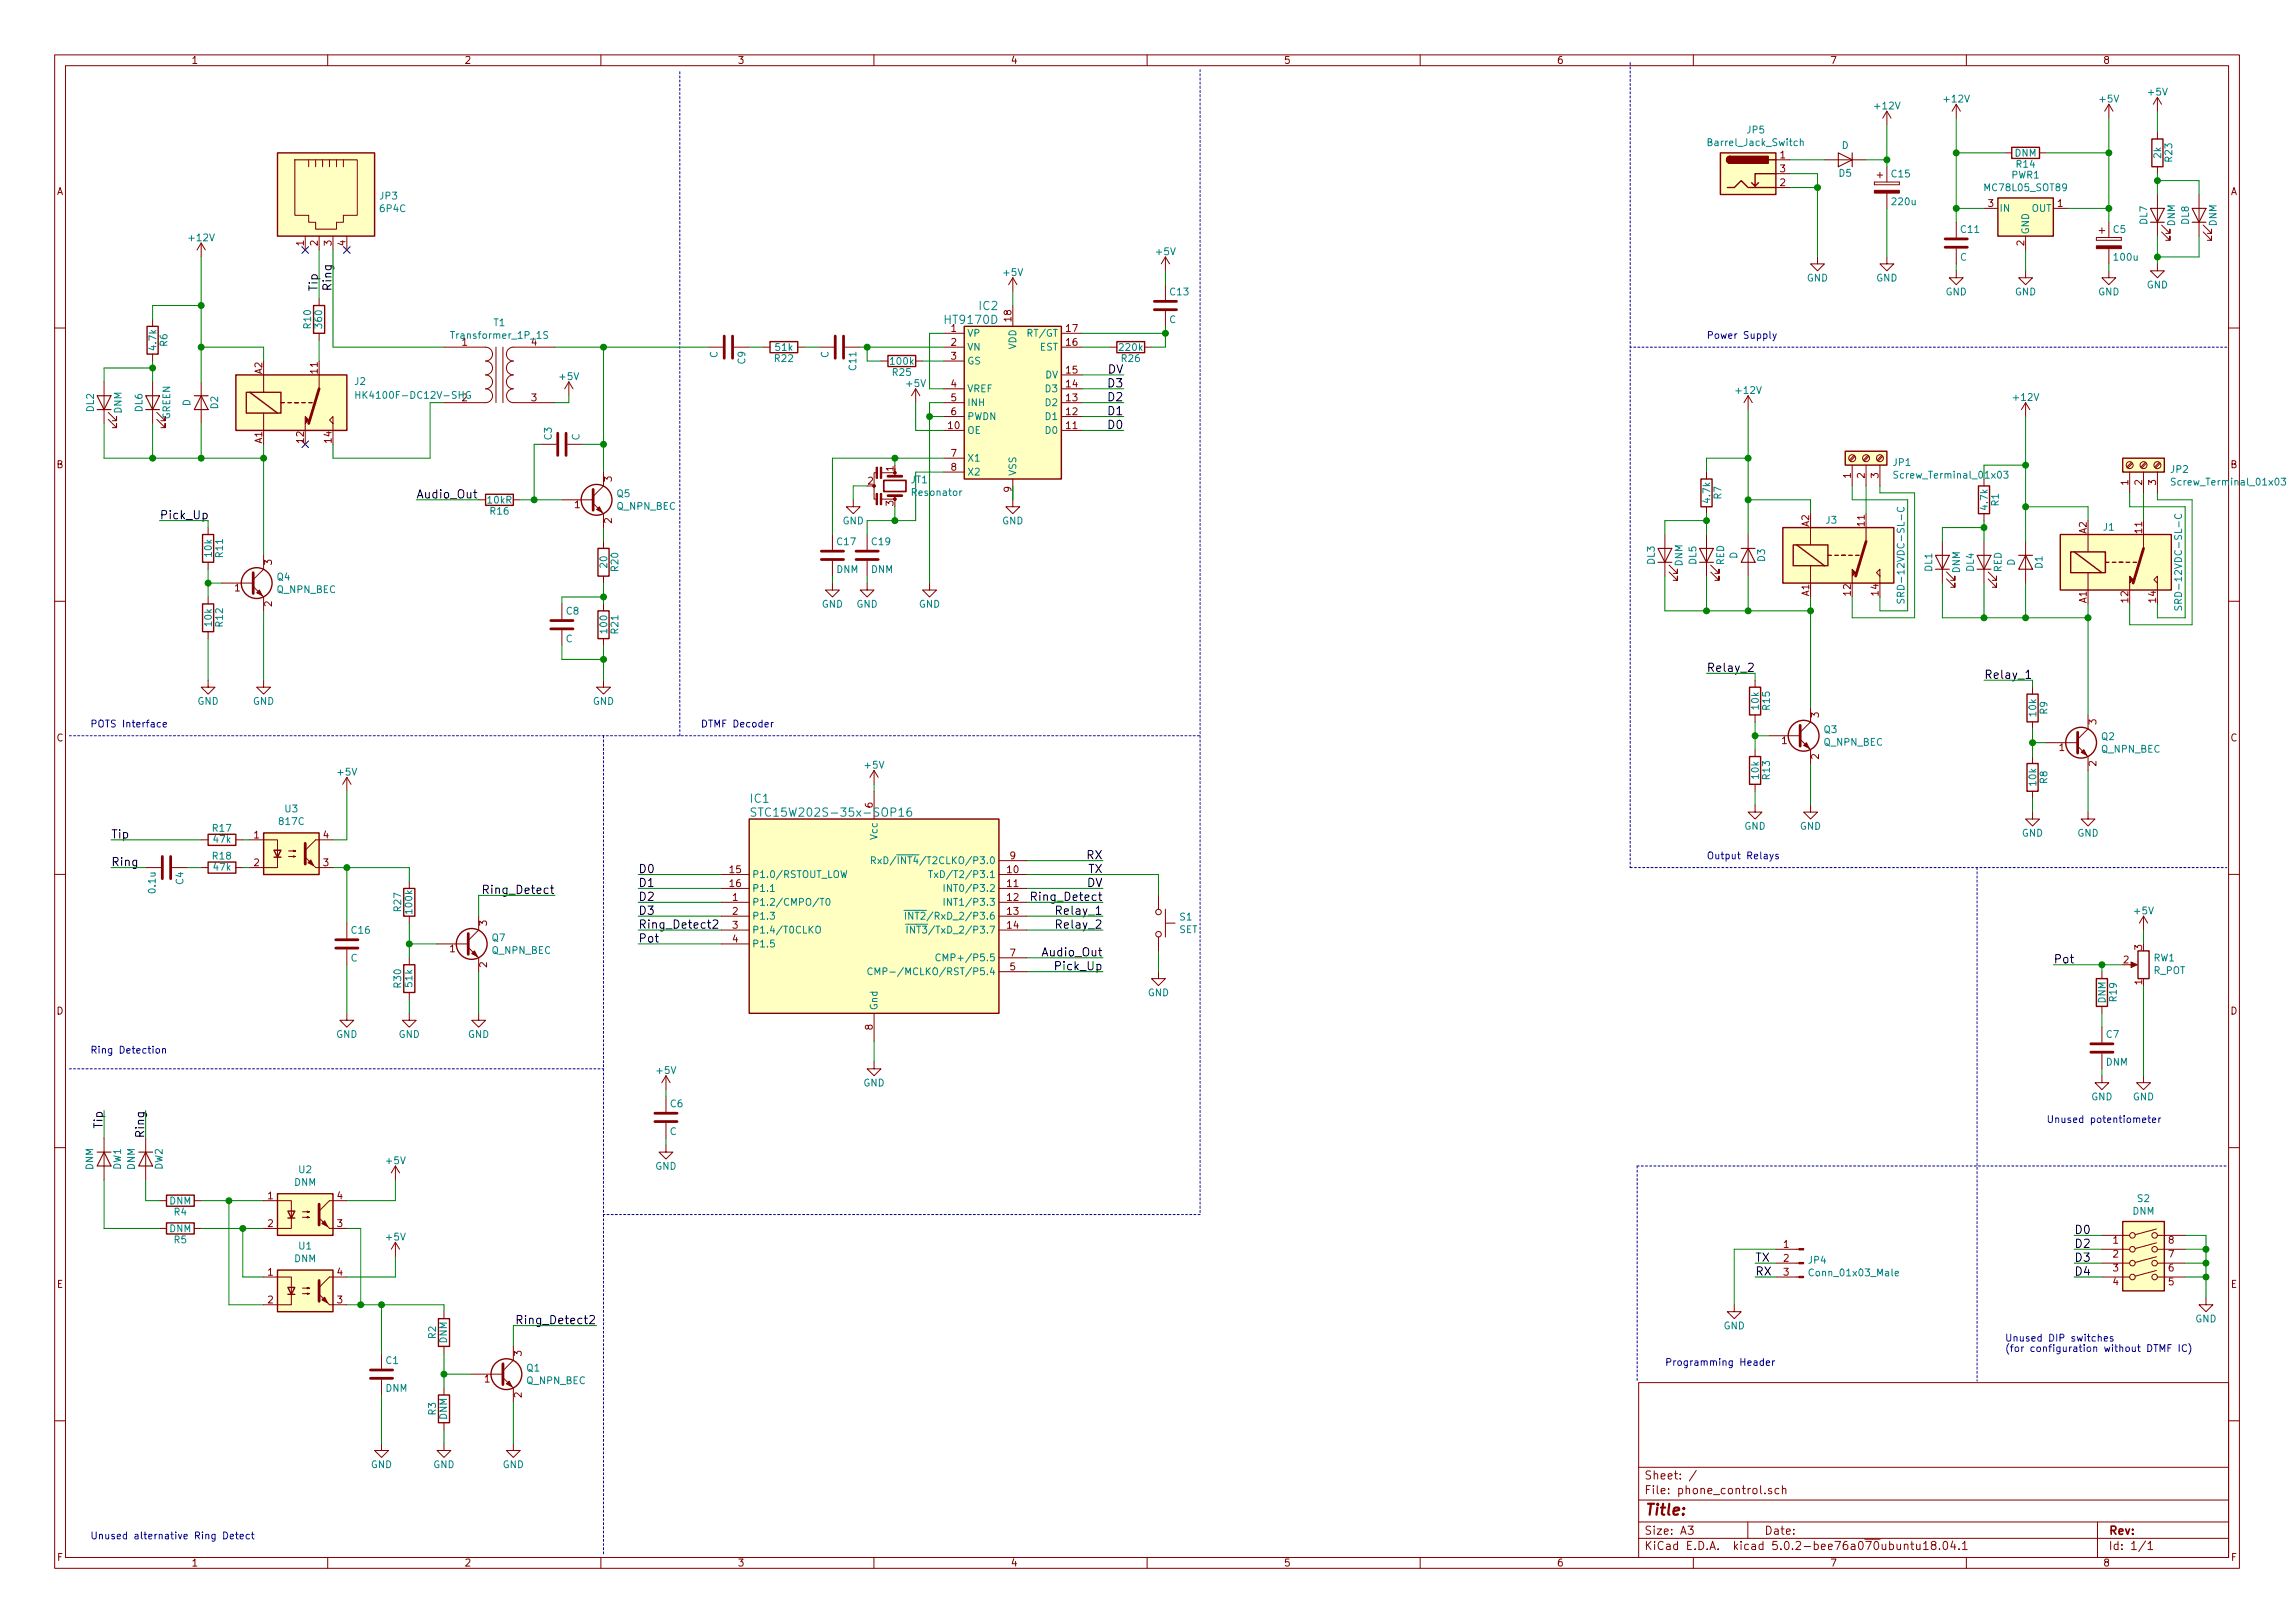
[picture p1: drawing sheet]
<svg xmlns="http://www.w3.org/2000/svg" width="420mm" height="297mm" viewBox="0 0 420 297" stroke-linecap="round" stroke-linejoin="round" font-family="sans-serif">
<defs><g id="words">
<text font-size="2.8" fill="#840000" x="301" y="277.3">Title:</text>
<g font-size="2.1">
<text x="58.2" y="53.4" transform="rotate(-90 58.2 53.4)">Tip</text>
<text x="60.7" y="53.4" transform="rotate(-90 60.7 53.4)">Ring</text>
<text x="202.8" y="68.4">DV</text>
<text x="203" y="70.9">D3</text>
<text x="203" y="73.4">D2</text>
<text x="203" y="76">D1</text>
<text x="203" y="78.5">D0</text>
<text x="29.2" y="95">Pick_Up</text>
<text x="76.2" y="91.2">Audio_Out</text>
<text x="312.4" y="123">Relay_2</text>
<text x="363.2" y="124.2">Relay_1</text>
<text x="20.3" y="153.5">Tip</text>
<text x="20.3" y="158.5">Ring</text>
<text x="116.8" y="159.8">D0</text>
<text x="199" y="157.3">RX</text>
<text x="199.2" y="159.8">TX</text>
<text x="89.2" y="163.6">Ring_Detect</text>
<text x="116.8" y="162.3">D1</text>
<text x="116.8" y="164.9">D2</text>
<text x="116.8" y="167.4">D3</text>
<text x="189.5" y="164.9">Ring_Detect</text>
<text x="193.9" y="167.4">Relay_1</text>
<text x="199" y="162.3">DV</text>
<text x="116.8" y="172.5">Pot</text>
<text x="116.8" y="170">Ring_Detect2</text>
<text x="193.9" y="170">Relay_2</text>
<text x="191.1" y="175">Audio_Out</text>
<text x="193.5" y="177.6">Pick_Up</text>
<text x="375.9" y="176.3">Pot</text>
<text x="18.8" y="206.4" transform="rotate(-90 18.8 206.4)">Tip</text>
<text x="26.4" y="208" transform="rotate(-90 26.4 208)">Ring</text>
<text x="379.7" y="225.8">D0</text>
<text x="321.3" y="230.9">TX</text>
<text x="321.3" y="233.5">RX</text>
<text x="379.7" y="228.4">D2</text>
<text x="379.7" y="230.9">D3</text>
<text x="379.7" y="233.5">D4</text>
<text x="95.7" y="242.4">Ring_Detect2</text>
</g>
<g font-size="2.1" fill="#008484">
<text x="173.2" y="59.3">HT9170D</text>
<text x="179.3" y="56.8">IC2</text>
<text x="137.4" y="146.9">IC1</text>
<text x="139.5" y="149.5">STC15W202S-35x-SOP16</text>
</g>
<g font-size="2.1" fill="#840000">
<text x="301" y="273.5">File: phone_control.sch</text>
<text x="301" y="270.8">Sheet: /</text>
<text x="301" y="280.9">Size: A3</text>
<text x="323" y="280.9">Date:</text>
<text x="386" y="280.9">Rev:</text>
<text x="301" y="283.7">KiCad E.D.A. kicad 5.0.2-bee76a070ubuntu18.04.1</text>
<text x="386" y="283.7">Id: 1/1</text>
</g>
<g font-size="1.8" fill="#840000">
<text x="35" y="11.7">1</text>
<text x="85" y="11.7">2</text>
<text x="135" y="11.7">3</text>
<text x="185" y="11.7">4</text>
<text x="235" y="11.7">5</text>
<text x="285" y="11.7">6</text>
<text x="335" y="11.7">7</text>
<text x="385" y="11.7">8</text>
<text x="325.9" y="29">1</text>
<text x="10.4" y="35.7">A</text>
<text x="325.9" y="34.1">2</text>
<text x="325.9" y="31.5">3</text>
<text x="408.4" y="35.7">A</text>
<text x="364" y="37.9">3</text>
<text x="376.7" y="37.9">1</text>
<text x="55.6" y="45" transform="rotate(-90 55.6 45)">1</text>
<text x="58.2" y="45" transform="rotate(-90 58.2 45)">2</text>
<text x="60.7" y="45" transform="rotate(-90 60.7 45)">3</text>
<text x="63.2" y="45" transform="rotate(-90 63.2 45)">4</text>
<text x="370.6" y="45" transform="rotate(-90 370.6 45)">2</text>
<text x="185.2" y="58.8" transform="rotate(-90 185.2 58.8)">18</text>
<text x="84.6" y="63.3">1</text>
<text x="174.1" y="60.7">1</text>
<text x="174.1" y="63.3">2</text>
<text x="174.1" y="65.8">3</text>
<text x="195.2" y="63.3">16</text>
<text x="195.2" y="60.7">17</text>
<text x="48" y="68.5" transform="rotate(-90 48 68.5)">A2</text>
<text x="58.2" y="68.3" transform="rotate(-90 58.2 68.3)">11</text>
<text x="174.1" y="70.9">4</text>
<text x="195.2" y="70.9">14</text>
<text x="195.2" y="68.4">15</text>
<text x="97.3" y="73.4">3</text>
<text x="174.1" y="73.4">5</text>
<text x="174.1" y="76">6</text>
<text x="195.2" y="76">12</text>
<text x="195.2" y="73.4">13</text>
<text x="48" y="81.2" transform="rotate(-90 48 81.2)">A1</text>
<text x="55.6" y="81" transform="rotate(-90 55.6 81)">12</text>
<text x="60.7" y="81" transform="rotate(-90 60.7 81)">14</text>
<text x="173.7" y="78.5">10</text>
<text x="174.1" y="83.6">7</text>
<text x="195.2" y="78.5">11</text>
<text x="10.4" y="85.7">B</text>
<text x="112" y="88.1" transform="rotate(-90 112 88.1)">3</text>
<text x="158.9" y="88.7">2</text>
<text x="163.6" y="86.2" transform="rotate(-90 163.6 86.2)">1</text>
<text x="174.1" y="86.1">8</text>
<text x="338.8" y="87.5" transform="rotate(-90 338.8 87.5)">1</text>
<text x="341.4" y="87.5" transform="rotate(-90 341.4 87.5)">2</text>
<text x="343.9" y="87.5" transform="rotate(-90 343.9 87.5)">3</text>
<text x="389.6" y="88.8" transform="rotate(-90 389.6 88.8)">1</text>
<text x="392.2" y="88.8" transform="rotate(-90 392.2 88.8)">2</text>
<text x="394.7" y="88.8" transform="rotate(-90 394.7 88.8)">3</text>
<text x="408.4" y="85.7">B</text>
<text x="105.2" y="93">1</text>
<text x="112" y="95.8" transform="rotate(-90 112 95.8)">2</text>
<text x="163.6" y="92.6" transform="rotate(-90 163.6 92.6)">3</text>
<text x="185.2" y="90.1" transform="rotate(-90 185.2 90.1)">9</text>
<text x="331.2" y="96.4" transform="rotate(-90 331.2 96.4)">A2</text>
<text x="341.4" y="96.3" transform="rotate(-90 341.4 96.3)">11</text>
<text x="382" y="97.7" transform="rotate(-90 382 97.7)">A2</text>
<text x="392.2" y="97.5" transform="rotate(-90 392.2 97.5)">11</text>
<text x="49.8" y="103.4" transform="rotate(-90 49.8 103.4)">3</text>
<text x="43" y="108.2">1</text>
<text x="49.8" y="111" transform="rotate(-90 49.8 111)">2</text>
<text x="331.2" y="109.1" transform="rotate(-90 331.2 109.1)">A1</text>
<text x="338.8" y="109" transform="rotate(-90 338.8 109)">12</text>
<text x="343.9" y="109" transform="rotate(-90 343.9 109)">14</text>
<text x="382" y="110.4" transform="rotate(-90 382 110.4)">A1</text>
<text x="389.6" y="110.2" transform="rotate(-90 389.6 110.2)">12</text>
<text x="394.7" y="110.2" transform="rotate(-90 394.7 110.2)">14</text>
<text x="333" y="131.3" transform="rotate(-90 333 131.3)">3</text>
<text x="10.4" y="135.7">C</text>
<text x="326.2" y="136.2">1</text>
<text x="377" y="137.5">1</text>
<text x="383.8" y="132.6" transform="rotate(-90 383.8 132.6)">3</text>
<text x="408.4" y="135.7">C</text>
<text x="333" y="138.9" transform="rotate(-90 333 138.9)">2</text>
<text x="383.8" y="140.2" transform="rotate(-90 383.8 140.2)">2</text>
<text x="159.8" y="147.8" transform="rotate(-90 159.8 147.8)">6</text>
<text x="46.5" y="153.5">1</text>
<text x="59.2" y="153.5">4</text>
<text x="46.5" y="158.5">2</text>
<text x="59.2" y="158.5">3</text>
<text x="133.7" y="159.8">15</text>
<text x="184.5" y="159.8">10</text>
<text x="184.9" y="157.3">9</text>
<text x="133.7" y="162.3">16</text>
<text x="134.1" y="164.9">1</text>
<text x="134.1" y="167.4">2</text>
<text x="184.5" y="162.3">11</text>
<text x="184.5" y="164.9">12</text>
<text x="184.5" y="167.4">13</text>
<text x="89.2" y="169.4" transform="rotate(-90 89.2 169.4)">3</text>
<text x="134.1" y="170">3</text>
<text x="134.1" y="172.5">4</text>
<text x="184.5" y="170">14</text>
<text x="392.2" y="173.9" transform="rotate(-90 392.2 173.9)">3</text>
<text x="82.4" y="174.3">1</text>
<text x="89.2" y="177" transform="rotate(-90 89.2 177)">2</text>
<text x="184.9" y="177.6">5</text>
<text x="184.9" y="175">7</text>
<text x="388.8" y="176.3">2</text>
<text x="10.4" y="185.7">D</text>
<text x="392.2" y="180.2" transform="rotate(-90 392.2 180.2)">1</text>
<text x="408.4" y="185.7">D</text>
<text x="159.8" y="188.5" transform="rotate(-90 159.8 188.5)">8</text>
<text x="49" y="219.5">1</text>
<text x="61.7" y="219.5">4</text>
<text x="49" y="224.6">2</text>
<text x="61.7" y="224.6">3</text>
<text x="386.9" y="227.6">1</text>
<text x="397" y="227.6">8</text>
<text x="49" y="233.5">1</text>
<text x="61.7" y="233.5">4</text>
<text x="326.5" y="228.4">1</text>
<text x="326.5" y="230.9">2</text>
<text x="326.5" y="233.5">3</text>
<text x="386.9" y="230.2">2</text>
<text x="386.9" y="232.7">3</text>
<text x="397" y="232.7">6</text>
<text x="397" y="230.2">7</text>
<text x="10.4" y="235.7">E</text>
<text x="49" y="238.5">2</text>
<text x="61.7" y="238.5">3</text>
<text x="386.9" y="235.2">4</text>
<text x="397" y="235.2">5</text>
<text x="408.4" y="235.7">E</text>
<text x="95.5" y="248.2" transform="rotate(-90 95.5 248.2)">3</text>
<text x="88.7" y="253">1</text>
<text x="95.5" y="255.8" transform="rotate(-90 95.5 255.8)">2</text>
<text x="10.5" y="285.7">F</text>
<text x="35" y="286.7">1</text>
<text x="85" y="286.7">2</text>
<text x="135" y="286.7">3</text>
<text x="185" y="286.7">4</text>
<text x="235" y="286.7">5</text>
<text x="285" y="286.7">6</text>
<text x="335" y="286.7">7</text>
<text x="385" y="286.7">8</text>
<text x="408.5" y="285.7">F</text>
</g>
<g font-size="1.8" fill="#008484">
<text x="393.4" y="17.5">+5V</text>
<text x="343.4" y="20">+12V</text>
<text x="356.1" y="18.8">+12V</text>
<text x="384.5" y="18.8">+5V</text>
<text x="313.1" y="26.7">Barrel_Jack_Switch</text>
<text x="319.9" y="24.4">JP5</text>
<text x="337.2" y="27.3">D</text>
<text x="368.8" y="28.7">DNM</text>
<text x="395.7" y="28.9" transform="rotate(-90 395.7 28.9)">2k</text>
<text x="397.7" y="29.6" transform="rotate(-90 397.7 29.6)">R23</text>
<text x="336.7" y="32.3">D5</text>
<text x="346.4" y="32.5">C15</text>
<text x="363.7" y="35">MC78L05_SOT89</text>
<text x="368.3" y="32.7">PWR1</text>
<text x="369.2" y="30.7">R14</text>
<text x="69.6" y="36.5">JP3</text>
<text x="69.7" y="38.8">6P4C</text>
<text x="346.5" y="37.6">220u</text>
<text x="366" y="38.8">IN</text>
<text x="371.9" y="38.8">OUT</text>
<text x="393.1" y="41.1" transform="rotate(-90 393.1 41.1)">DL7</text>
<text x="398.2" y="41.4" transform="rotate(-90 398.2 41.4)">DNM</text>
<text x="400.7" y="41.1" transform="rotate(-90 400.7 41.1)">DL8</text>
<text x="405.8" y="41.4" transform="rotate(-90 405.8 41.4)">DNM</text>
<text x="34.7" y="44.2">+12V</text>
<text x="211.8" y="46.7">+5V</text>
<text x="358.9" y="47.7">C</text>
<text x="359.1" y="42.6">C11</text>
<text x="371.5" y="43" transform="rotate(-90 371.5 43)">GND</text>
<text x="386.9" y="42.6">C5</text>
<text x="387.2" y="47.7">100u</text>
<text x="183.8" y="50.5">+5V</text>
<text x="330.8" y="51.5">GND</text>
<text x="343.5" y="51.5">GND</text>
<text x="393" y="52.8">GND</text>
<text x="59" y="59.9" transform="rotate(-90 59 59.9)">360</text>
<text x="90.4" y="59.7">T1</text>
<text x="214.1" y="59.1">C</text>
<text x="214.3" y="54.1">C13</text>
<text x="356.2" y="54.1">GND</text>
<text x="368.9" y="54.1">GND</text>
<text x="384.1" y="54.1">GND</text>
<text x="28.6" y="64" transform="rotate(-90 28.6 64)">4.7k</text>
<text x="30.7" y="63.4" transform="rotate(-90 30.7 63.4)">R6</text>
<text x="56.9" y="60.1" transform="rotate(-90 56.9 60.1)">R10</text>
<text x="83.1" y="62">Transformer_1P_1S</text>
<text x="97.3" y="63.3">4</text>
<text x="131.4" y="65.5" transform="rotate(-90 131.4 65.5)">C</text>
<text x="142" y="64.2">51k</text>
<text x="151.7" y="65.5" transform="rotate(-90 151.7 65.5)">C</text>
<text x="177" y="61.6">VP</text>
<text x="177" y="64.2">VN</text>
<text x="186.1" y="64" transform="rotate(-90 186.1 64)">VDD</text>
<text x="188.5" y="61.6">RT/GT</text>
<text x="190.4" y="64.2">EST</text>
<text x="205.1" y="64.2">220k</text>
<text x="65" y="70.4">J2</text>
<text x="102.5" y="69.6">+5V</text>
<text x="136.4" y="66.6" transform="rotate(-90 136.4 66.6)">C9</text>
<text x="141.9" y="66.3">R22</text>
<text x="156.8" y="67.7" transform="rotate(-90 156.8 67.7)">C11</text>
<text x="163.1" y="66.8">100k</text>
<text x="163.5" y="68.8">R25</text>
<text x="166" y="70.8">+5V</text>
<text x="177" y="66.7">GS</text>
<text x="177" y="71.8">VREF</text>
<text x="191.3" y="69.3">DV</text>
<text x="191.5" y="71.8">D3</text>
<text x="205.4" y="66.3">R26</text>
<text x="17.2" y="75.4" transform="rotate(-90 17.2 75.4)">DL2</text>
<text x="22.3" y="75.7" transform="rotate(-90 22.3 75.7)">DNM</text>
<text x="26.1" y="75.4" transform="rotate(-90 26.1 75.4)">DL6</text>
<text x="31.2" y="76.8" transform="rotate(-90 31.2 76.8)">GREEN</text>
<text x="34.8" y="74.3" transform="rotate(-90 34.8 74.3)">D</text>
<text x="39.9" y="74.8" transform="rotate(-90 39.9 74.8)">D2</text>
<text x="66.5" y="73">HK4100F-DC12V-SHG</text>
<text x="84.6" y="73.4">2</text>
<text x="177" y="74.3">INH</text>
<text x="177" y="76.9">PWDN</text>
<text x="191.5" y="76.9">D1</text>
<text x="191.5" y="74.3">D2</text>
<text x="318" y="72.1">+12V</text>
<text x="368.8" y="73.4">+12V</text>
<text x="101" y="80.5" transform="rotate(-90 101 80.5)">C3</text>
<text x="106.1" y="80.6" transform="rotate(-90 106.1 80.6)">C</text>
<text x="177" y="79.4">OE</text>
<text x="191.5" y="79.4">D0</text>
<text x="166.8" y="88.5">JT1</text>
<text x="177" y="84.5">X1</text>
<text x="177" y="87">X2</text>
<text x="186.1" y="87.2" transform="rotate(-90 186.1 87.2)">VSS</text>
<text x="346.6" y="85.3">JP1</text>
<text x="347.4" y="87.6">Screw_Terminal_01x03</text>
<text x="397.4" y="86.5">JP2</text>
<text x="398.2" y="88.9">Screw_Terminal_01x03</text>
<text x="89.3" y="92.2">10kR</text>
<text x="89.8" y="94.2">R16</text>
<text x="112.9" y="93.3">Q_NPN_BEC</text>
<text x="113" y="91">Q5</text>
<text x="154.3" y="96">GND</text>
<text x="167.1" y="90.8">Resonator</text>
<text x="183.5" y="96">GND</text>
<text x="313.1" y="91.9" transform="rotate(-90 313.1 91.9)">4.7k</text>
<text x="315.1" y="91.3" transform="rotate(-90 315.1 91.3)">R7</text>
<text x="334.3" y="95.8">J3</text>
<text x="363.9" y="93.2" transform="rotate(-90 363.9 93.2)">4.7k</text>
<text x="365.9" y="92.6" transform="rotate(-90 365.9 92.6)">R1</text>
<text x="38.8" y="101.8" transform="rotate(-90 38.8 101.8)">10k</text>
<text x="40.8" y="102" transform="rotate(-90 40.8 102)">R11</text>
<text x="153.3" y="99.8">C17</text>
<text x="159.7" y="99.8">C19</text>
<text x="385.1" y="97.1">J1</text>
<text x="50.7" y="106.2">Q4</text>
<text x="111.2" y="103.8" transform="rotate(-90 111.2 103.8)">20</text>
<text x="113.2" y="104.5" transform="rotate(-90 113.2 104.5)">R20</text>
<text x="153.1" y="104.9">DNM</text>
<text x="159.5" y="104.9">DNM</text>
<text x="302.9" y="103.3" transform="rotate(-90 302.9 103.3)">DL3</text>
<text x="308" y="103.6" transform="rotate(-90 308 103.6)">DNM</text>
<text x="310.6" y="103.3" transform="rotate(-90 310.6 103.3)">DL5</text>
<text x="315.6" y="103.5" transform="rotate(-90 315.6 103.5)">RED</text>
<text x="318.1" y="102.3" transform="rotate(-90 318.1 102.3)">D</text>
<text x="323.1" y="102.8" transform="rotate(-90 323.1 102.8)">D3</text>
<text x="353.7" y="104.6" transform="rotate(-90 353.7 104.6)">DL1</text>
<text x="358.8" y="104.9" transform="rotate(-90 358.8 104.9)">DNM</text>
<text x="361.4" y="104.6" transform="rotate(-90 361.4 104.6)">DL4</text>
<text x="366.4" y="104.7" transform="rotate(-90 366.4 104.7)">RED</text>
<text x="368.9" y="103.5" transform="rotate(-90 368.9 103.5)">D</text>
<text x="373.9" y="104" transform="rotate(-90 373.9 104)">D1</text>
<text x="50.7" y="108.5">Q_NPN_BEC</text>
<text x="103.7" y="112.5">C8</text>
<text x="150.4" y="111.2">GND</text>
<text x="156.8" y="111.2">GND</text>
<text x="168.2" y="111.2">GND</text>
<text x="348.7" y="109" transform="rotate(-90 348.7 109)">SRD-12VDC-SL-C</text>
<text x="399.5" y="110.3" transform="rotate(-90 399.5 110.3)">SRD-12VDC-SL-C</text>
<text x="38.8" y="114.5" transform="rotate(-90 38.8 114.5)">10k</text>
<text x="40.8" y="114.7" transform="rotate(-90 40.8 114.7)">R12</text>
<text x="103.6" y="117.6">C</text>
<text x="111.2" y="115.8" transform="rotate(-90 111.2 115.8)">100</text>
<text x="113.2" y="115.9" transform="rotate(-90 113.2 115.9)">R21</text>
<text x="36.1" y="129">GND</text>
<text x="46.3" y="129">GND</text>
<text x="108.5" y="129">GND</text>
<text x="322" y="129.8" transform="rotate(-90 322 129.8)">10k</text>
<text x="324" y="129.9" transform="rotate(-90 324 129.9)">R15</text>
<text x="372.8" y="131" transform="rotate(-90 372.8 131)">10k</text>
<text x="374.8" y="130.7" transform="rotate(-90 374.8 130.7)">R9</text>
<text x="333.9" y="136.5">Q_NPN_BEC</text>
<text x="334" y="134.2">Q3</text>
<text x="384.7" y="137.8">Q_NPN_BEC</text>
<text x="384.8" y="135.4">Q2</text>
<text x="61.9" y="141.9">+5V</text>
<text x="158.4" y="140.7">+5V</text>
<text x="322" y="142.5" transform="rotate(-90 322 142.5)">10k</text>
<text x="324" y="142.6" transform="rotate(-90 324 142.6)">R13</text>
<text x="372.8" y="143.7" transform="rotate(-90 372.8 143.7)">10k</text>
<text x="374.8" y="143.4" transform="rotate(-90 374.8 143.4)">R8</text>
<text x="52.2" y="148.7">U3</text>
<text x="39" y="152.2">R17</text>
<text x="39.2" y="154.3">47k</text>
<text x="51.2" y="151">817C</text>
<text x="160.7" y="153.6" transform="rotate(-90 160.7 153.6)">Vcc</text>
<text x="319.4" y="151.9">GND</text>
<text x="329.5" y="151.9">GND</text>
<text x="370.2" y="153.1">GND</text>
<text x="380.3" y="153.1">GND</text>
<text x="33.6" y="161.9" transform="rotate(-90 33.6 161.9)">C4</text>
<text x="39" y="157.3">R18</text>
<text x="39.2" y="159.3">47k</text>
<text x="137.7" y="160.7">P1.0/RSTOUT_LOW</text>
<text x="162.8" y="158.2">RxD/INT4/T2CLKO/P3.0</text>
<text x="172.3" y="160.7">TxD/T2/P3.1</text>
<text x="28.5" y="163.3" transform="rotate(-90 28.5 163.3)">0.1u</text>
<text x="73.5" y="166.8" transform="rotate(-90 73.5 166.8)">R27</text>
<text x="75.5" y="167.1" transform="rotate(-90 75.5 167.1)">100k</text>
<text x="137.7" y="165.8">P1.2/CMPO/T0</text>
<text x="137.7" y="163.2">P1.1</text>
<text x="174.4" y="163.2">INT0/P3.2</text>
<text x="174.4" y="165.8">INT1/P3.3</text>
<text x="390.8" y="167.3">+5V</text>
<text x="64.4" y="170.9">C16</text>
<text x="90.1" y="172.3">Q7</text>
<text x="137.7" y="168.3">P1.3</text>
<text x="137.7" y="170.9">P1.4/T0CLKO</text>
<text x="137.7" y="173.4">P1.5</text>
<text x="168.4" y="168.3">INT2/RxD_2/P3.6</text>
<text x="168.6" y="170.9">INT3/TxD_2/P3.7</text>
<text x="215.9" y="170.8">SET</text>
<text x="216.1" y="168.5">S1</text>
<text x="64.2" y="176">C</text>
<text x="90" y="174.6">Q_NPN_BEC</text>
<text x="162.7" y="178.5">CMP-/MCLKO/RST/P5.4</text>
<text x="173.3" y="175.9">CMP+/P5.5</text>
<text x="394.2" y="178.3">R_POT</text>
<text x="394.3" y="176">RW1</text>
<text x="73.5" y="180.7" transform="rotate(-90 73.5 180.7)">R30</text>
<text x="75.5" y="180.6" transform="rotate(-90 75.5 180.6)">51k</text>
<text x="160.7" y="184.9" transform="rotate(-90 160.7 184.9)">Gnd</text>
<text x="210.1" y="182.3">GND</text>
<text x="385.5" y="183.7" transform="rotate(-90 385.5 183.7)">DNM</text>
<text x="387.5" y="183.2" transform="rotate(-90 387.5 183.2)">R19</text>
<text x="61.5" y="190">GND</text>
<text x="73" y="190">GND</text>
<text x="85.7" y="190">GND</text>
<text x="385.6" y="190">C7</text>
<text x="120.3" y="196.6">+5V</text>
<text x="385.5" y="195">DNM</text>
<text x="122.8" y="202.7">C6</text>
<text x="158.1" y="198.8">GND</text>
<text x="382.9" y="201.4">GND</text>
<text x="390.5" y="201.4">GND</text>
<text x="122.6" y="207.7">C</text>
<text x="17.1" y="214.1" transform="rotate(-90 17.1 214.1)">DNM</text>
<text x="22.1" y="214.1" transform="rotate(-90 22.1 214.1)">DW1</text>
<text x="24.7" y="214.1" transform="rotate(-90 24.7 214.1)">DNM</text>
<text x="29.8" y="214.1" transform="rotate(-90 29.8 214.1)">DW2</text>
<text x="54.8" y="214.7">U2</text>
<text x="70.8" y="213.1">+5V</text>
<text x="120" y="214.1">GND</text>
<text x="31" y="220.4">DNM</text>
<text x="53.9" y="217">DNM</text>
<text x="391.4" y="220">S2</text>
<text x="31" y="225.5">DNM</text>
<text x="31.9" y="222.5">R4</text>
<text x="31.9" y="227.5">R5</text>
<text x="70.8" y="227">+5V</text>
<text x="390.4" y="222.3">DNM</text>
<text x="53.9" y="231">DNM</text>
<text x="54.8" y="228.7">U1</text>
<text x="331.1" y="231.3">JP4</text>
<text x="331.7" y="233.6">Conn_01x03_Male</text>
<text x="79.8" y="245" transform="rotate(-90 79.8 245)">R2</text>
<text x="81.8" y="245.9" transform="rotate(-90 81.8 245.9)">DNM</text>
<text x="315.5" y="243.3">GND</text>
<text x="401.9" y="242">GND</text>
<text x="70.7" y="249.6">C1</text>
<text x="96.5" y="251">Q1</text>
<text x="70.6" y="254.7">DNM</text>
<text x="96.4" y="253.3">Q_NPN_BEC</text>
<text x="79.8" y="259" transform="rotate(-90 79.8 259)">R3</text>
<text x="81.8" y="259.9" transform="rotate(-90 81.8 259.9)">DNM</text>
<text x="67.9" y="268.7">GND</text>
<text x="79.3" y="268.7">GND</text>
<text x="92" y="268.7">GND</text>
</g>
<g font-size="1.8" fill="#0000c2">
<text x="312.4" y="62">Power Supply</text>
<text x="16.5" y="133.1">POTS Interface</text>
<text x="128.3" y="133.1">DTMF Decoder</text>
<text x="312.4" y="157.3">Output Relays</text>
<text x="16.5" y="192.8">Ring Detection</text>
<text x="374.6" y="205.5">Unused potentiometer</text>
<text x="367" y="245.5">Unused DIP switches</text>
<text x="304.8" y="250">Programming Header</text>
<text x="367" y="247.4">(for configuration without DTMF IC)</text>
<text x="16.5" y="281.7">Unused alternative Ring Detect</text>
</g>
</g></defs>
<g fill="none" stroke="#840000" stroke-width=".18">
<path d="M10 10h400v277h-400zM12 12h396v273.1h-396zM60 10v2M110 10v2M160 10v2M210 10v2M260 10v2M310 10v2M358.1 19.1l-.7 1.3M358.1 19.1v2.5M358.1 19.1l.8 1.3M360 10v2"/>
<path d="M386.1 19.1l-.8 1.3M386.1 19.1v2.5M386.1 19.1l.7 1.3M395 17.8v2.6M395 17.8l-.8 1.3M395 17.8l.7 1.3M54 29.2h11.4v10.2h-2.5v1.3h-1.3v1.2h-3.8v-1.2h-1.3v-1.3h-2.5zM56.5 29.2v1.3M57.8 29.2v1.3M59.1 29.2v1.3M60.3 29.2v1.3M61.6 29.2v1.3"/>
<path d="M62.9 29.2v1.3M325.1 29.2h2.6M325.1 34.3h2.6M325.1 31.8h2.6M334 29.2h7.6M343.2 33.3v.5zM343.2 33.8h4.5zM343.2 33.3h4.5zM343.7 32h1M344.2 31.5v1M345.4 20.4l-.7 1.2M345.4 20.4v2.5"/>
<path d="M345.4 30.5v2.8M345.4 35.3v2.8M345.4 20.4l.8 1.2M347.7 33.3v.5zM363.2 38.1h2.6M367 28h1.3M373.4 28h1.2M375.9 38.1h2.6M395 24.2v1.2M395 30.5v1.3M395 35.6v7.6M402.6 35.6v7.6"/>
<path d="M27.9 58.5v1.2M36.8 44.5v2.5M36.8 44.5l-.7 1.3M36.8 44.5l.8 1.3M55.9 43.2v2.6M58.4 43.2v2.6M58.4 54.6v1.3M61 43.2v2.6M63.5 43.2v2.6M185.4 50.8v2.6M185.4 55.9v3.8M185.4 50.8l-.7 1.3"/>
<path d="M185.4 50.8l.8 1.3M213.4 47v2.6M213.4 52.1v2.8M213.4 56.9v2.8M213.4 47l-.8 1.3M213.4 47l.7 1.3M332.7 47v1.3h1.3l-1.3 1.3-1.2-1.3h1.2M345.4 47v1.3h1.3l-1.3 1.3-1.2-1.3h1.2M358.1 49.6v1.2h1.3l-1.3 1.3-1.2-1.3h1.2M358.1 40.7v2.8M358.1 45.5v2.8M370.8 49.6v1.2h1.3l-1.3 1.3-1.2-1.3h1.2"/>
<path d="M370.8 43.2v2.6M383.8 43.5v.5zM383.8 44h4.6zM383.8 43.5h4.6zM384.3 42.2h1M384.8 41.7v1M386.1 49.6v1.2h1.2l-1.2 1.3-1.3-1.3h1.3M386.1 40.7v2.8M386.1 45.5v2.8M388.4 43.5v.5zM395 48.3v1.3h1.2l-1.2 1.2-1.3-1.2h1.3M395.7 42.5l1.6 1.5v-.8v.8h-.8"/>
<path d="M395.7 41.2l1.6 1.5v-.8v.8h-.8M403.4 42.5l1.5 1.5v-.8v.8h-.8M403.4 41.2l1.5 1.5v-.8v.8h-.8M10 60h2M19 69.9v7.6M19.8 76.7l1.5 1.6v-.8v.8h-.7M19.8 75.5l1.5 1.5v-.8v.8h-.7M27.9 64.8v1.3M27.9 69.9v7.6M28.7 76.7l1.5 1.6v-.8v.8h-.7M28.7 75.5l1.5 1.5v-.8v.8h-.7M36.8 69.9v7.6"/>
<path d="M48.3 68.6v3.2M48.3 75.6v3.2M55.9 77.5v1.3M58.4 61v1.3M58.4 68.6v2.6M60.3 76.9l.7-.7v1.3zM61 77.5v1.3M81.3 63.5h7.6a1.27 1.27 0 0 1 1.3 1.3 1.27 1.27 0 0 1-1.3 1.3 1.27 1.27 0 0 1 1.3 1.2 1.27 1.27 0 0 1-1.3 1.3 1.27 1.27 0 0 1 1.3 1.3 1.27 1.27 0 0 1-1.3 1.3 1.27 1.27 0 0 1 1.3 1.2 1.27 1.27 0 0 1-1.3 1.3h-7.6M90.8 63.5v10.2M92.1 63.5v10.2M101.6 63.5h-7.6a1.27 1.27 0 0 0-1.3 1.3 1.27 1.27 0 0 0 1.3 1.3 1.27 1.27 0 0 0-1.3 1.2 1.27 1.27 0 0 0 1.3 1.3 1.27 1.27 0 0 0-1.3 1.3 1.27 1.27 0 0 0 1.3 1.3 1.27 1.27 0 0 0-1.3 1.2 1.27 1.27 0 0 0 1.3 1.3h7.6M104.1 69.9l-.7 1.3"/>
<path d="M104.1 69.9v2.5M104.1 69.9l.8 1.3M129.5 63.5h2.8M134.4 63.5h2.8M139.7 63.5h1.3M146 63.5h1.3M149.9 63.5h2.8M154.7 63.5h2.8M161.3 66.1h1.3M167.6 66.1h1.3M167.6 71.2l.8 1.2M167.6 71.2v2.5"/>
<path d="M167.6 71.2l-.7 1.2M172.7 63.5h3.8M172.7 66.1h3.8M172.7 61h3.8M172.7 78.8h3.8M172.7 76.2h3.8M172.7 73.7h3.8M172.7 71.2h3.8M194.3 63.5h3.8M194.3 61h3.8M194.3 78.8h3.8M194.3 76.2h3.8"/>
<path d="M194.3 73.7h3.8M194.3 71.2h3.8M194.3 68.6h3.8M203.2 63.5h1.3M209.5 63.5h1.3M320 72.4v2.6M320 72.4l-.7 1.3M320 72.4l.8 1.3M370.8 73.7v2.5M370.8 73.7l-.7 1.3M370.8 73.7l.8 1.3M408 60h2"/>
<path d="M38.1 96.6v1.2M87.6 91.5h1.3M94 91.5h1.2M99.1 81.3h2.8M102.9 91.5h5.7M103.9 81.3h2.8M108.6 92.1l1.9 1.9v2.6M110.5 86.4v2.5l-1.9 1.9M110.5 99.1v1.3M152.4 97.8v2.8M156.2 91.5v1.2h1.3l-1.3 1.3-1.3-1.3h1.3M158.7 97.8v2.8"/>
<path d="M160.5 86.5h-.5v4.8h.5M161.3 91.3h2.5M161.4 86.5h2.4M163.8 85.8v1.2M163.8 90.8v.7M172.7 83.9h3.8M172.7 86.4h3.8M185.4 87.7v5h1.3l-1.3 1.3-1.3-1.3h1.3M304.8 97.8v7.6M312.4 86.4v1.3M312.4 92.7v1.3M312.4 97.8v7.6"/>
<path d="M320 97.8v7.6M331.5 96.6v3.1M339.1 85.1v3.8M339.4 83.3l-.8 .9M339.6 83.5l-.8 .9M341.6 85.1v3.8M341.6 96.6v2.5M342 83.3l-.9 .9M342.1 83.5l-.8 .9M344.2 85.1v3.8M344.5 83.3l-.8 .9M344.7 83.5l-.9 .9"/>
<path d="M355.6 99.1v7.6M363.2 87.7v1.2M363.2 94v1.3M363.2 99.1v7.6M370.8 99.1v7.6M382.3 97.8v3.2M389.9 86.4v3.8M390.2 84.6l-.8 .9M390.4 84.8l-.8 .9M392.4 86.4v3.8M392.4 97.8v2.6M392.8 84.6l-.9 .9"/>
<path d="M392.9 84.8l-.8 .9M395 86.4v3.8M395.3 84.6l-.8 .9M395.5 84.8l-.9 .9M10 110h2M38.1 102.9v1.3M38.1 109.3v1.2M38.1 115.6v1.3M40.6 106.7h5.8M46.4 107.4l1.9 1.9v2.5M48.3 101.6v2.6l-1.9 1.9M102.9 110.5v2.8"/>
<path d="M102.9 115.4v2.7M110.5 105.4v1.3M110.5 110.5v1.3M110.5 116.9v1.2M152.4 106.7v1.3h1.3l-1.3 1.3-1.3-1.3h1.3M152.4 102.7v2.7M158.7 106.7v1.3h1.3l-1.3 1.3-1.2-1.3h1.2M158.7 102.7v2.7M170.2 106.7v1.3h1.2l-1.2 1.3-1.3-1.3h1.3M305.6 104.7l1.5 1.5v-.8v.8h-.8M305.6 103.4l1.5 1.5v-.7v.7h-.8M313.2 104.7l1.5 1.5v-.8v.8h-.8"/>
<path d="M313.2 103.4l1.5 1.5v-.7v.7h-.8M331.5 103.5v3.2M339.1 105.4v1.3M343.5 104.8l.7-.6v1.2zM344.2 105.4v1.3M356.4 106l1.5 1.5v-.8v.8h-.8M356.4 104.7l1.5 1.5v-.8v.8h-.8M364 106l1.5 1.5v-.8v.8h-.8M364 104.7l1.5 1.5v-.8v.8h-.8M382.3 104.8v3.2M389.9 106.7v1.3M394.3 106.1l.7-.7v1.3z"/>
<path d="M395 106.7v1.3M408 110h2M38.1 124.5v1.3h1.3l-1.3 1.2-1.3-1.2h1.3M48.3 124.5v1.3h1.2l-1.2 1.2-1.3-1.2h1.3M110.5 124.5v1.3h1.3l-1.3 1.2-1.3-1.2h1.3M321.3 124.5v1.3M321.3 130.8v1.3M321.3 137.2v1.3M323.8 134.7h5.8M329.6 135.3l1.9 1.9v2.5M331.5 129.6v2.5l-1.9 1.9M372.1 125.8v1.2"/>
<path d="M372.1 132.1v1.3M372.1 138.5v1.2M374.6 135.9h5.8M380.4 136.6l1.9 1.9v2.5M382.3 130.8v2.6l-1.9 1.9M26.7 158.8h2.8M31.5 158.8h2.8M36.8 158.8h1.3M36.8 153.7h1.3M43.2 158.8h1.2M43.2 153.7h1.2M45.7 153.7h5.1v5.1h-5.1"/>
<path d="M52.8 156.8h1.3l-.4 .1v-.3l.4 .2M52.8 155.7h1.3l-.4 .2v-.3l.4 .1M57.8 158.8h3.2M61 153.7h-3.2l-1.9 1.9M63.5 142.3l-.8 1.2M63.5 142.3v2.5M63.5 142.3l.8 1.2M160 141v2.5M160 144.8v5.1M160 141l-.7 1.3M160 141l.8 1.3M182.9 157.5h5.1"/>
<path d="M321.3 147.4v1.2h1.3l-1.3 1.3-1.3-1.3h1.3M321.3 143.5v1.3M331.5 147.4v1.2h1.2l-1.2 1.3-1.3-1.3h1.3M372.1 148.6v1.3h1.3l-1.3 1.3-1.3-1.3h1.3M372.1 144.8v1.3M382.3 148.6v1.3h1.2l-1.2 1.3-1.3-1.3h1.3M10 160h2M63.5 168.9v2.8M63.5 173.8v2.8M74.9 161.3v1.3M74.9 167.7v1.2M74.9 175.3v1.3"/>
<path d="M80 172.8h5.7M85.7 173.4l1.9 1.9v2.5M87.6 167.7v2.5l-1.9 1.9M132.1 160.1h5.1M132.1 172.8h5.1M132.1 165.1h5.1M132.1 162.6h5.1M132.1 167.7h5.1M132.1 170.2h5.1M182.9 160.1h5.1M182.9 165.1h5.1M182.9 162.6h5.1"/>
<path d="M182.9 167.7h5.1M182.9 170.2h5.1M182.9 177.8h5.1M182.9 175.3h5.1M212.1 177.8v1.3h1.3l-1.3 1.3-1.3-1.3h1.3M212.1 163.9v2.5M212.1 171.5v2.5M213.4 166.4v5.1M213.4 168.9h1.7M384.8 177.8v1.3M389.9 176.6h1M392.4 167.7l-.7 1.2"/>
<path d="M392.4 167.7v2.5M392.4 167.7l.8 1.2M408 160h2M63.5 185.5v1.2h1.3l-1.3 1.3-1.3-1.3h1.3M74.9 185.5v1.2h1.3l-1.3 1.3-1.2-1.3h1.2M74.9 181.6v1.3M87.6 185.5v1.2h1.3l-1.3 1.3-1.2-1.3h1.2M121.9 196.9v2.5M121.9 196.9l-.7 1.3M121.9 196.9l.8 1.3M160 194.3v1.3h1.3l-1.3 1.3-1.3-1.3h1.3M160 185.5v5"/>
<path d="M384.8 196.9v1.3h1.3l-1.3 1.2-1.3-1.2h1.3M384.8 184.2v1.3M384.8 188v2.8M384.8 192.8v2.8M392.4 196.9v1.3h1.3l-1.3 1.2-1.2-1.2h1.2M10 210h2M19 208.3v7.6M26.7 208.3v7.6M29.2 219.7h1.3M35.6 219.7h1.2M48.3 219.7h5v5.1h-5M63.5 219.7h-3.2l-1.9 2"/>
<path d="M72.4 213.4l-.8 1.3M72.4 213.4v2.5M72.4 213.4l.8 1.3M121.9 209.6v1.3h1.3l-1.3 1.2-1.3-1.2h1.3M121.9 200.7v2.8M121.9 205.5v2.8M408 210h2M29.2 224.8h1.3M35.6 224.8h1.2M48.3 233.7h5v5.1h-5M55.4 222.8h1.2l-.3 .1v-.2l.3 .1M55.4 221.8h1.2l-.3 .1v-.2l.3 .1"/>
<path d="M55.4 236.8h1.2l-.3 .1v-.3l.3 .2M55.4 235.7h1.2l-.3 .2v-.3l.3 .1M60.3 224.8h3.2M60.3 238.8h3.2M63.5 233.7h-3.2l-1.9 1.9M72.4 227.4v2.5M72.4 227.4l-.8 1.2M72.4 227.4l.8 1.2M317.5 238.8v1.3h1.3l-1.3 1.2-1.3-1.2h1.3M325.1 233.7h4.2M325.1 231.2h4.2M325.1 228.6h4.2"/>
<path d="M384.8 233.7h5.1M384.8 231.2h5.1M384.8 228.6h5.1M384.8 226.1h5.1M394.8 232.5l-3.9 1.1M394.8 230l-3.9 1M394.8 227.5l-3.9 1M394.8 224.9l-3.9 1.1M395 233.7h5M395 231.2h5M395 228.6h5M395 226.1h5"/>
<path d="M403.9 237.5v1.3h1.2l-1.2 1.3-1.3-1.3h1.3M69.8 247.7v2.8M69.8 252.5v2.8M81.3 240.1v1.2M81.3 246.4v1.3M81.3 254v1.3M86.4 251.5h5.7M92.1 252.1l1.9 1.9v2.6M94 246.4v2.6l-1.9 1.9M300 253h108v32.1h-108zM10 260h2M69.8 264.2v1.3h1.3l-1.3 1.2-1.2-1.2h1.2"/>
<path d="M81.3 264.2v1.3h1.2l-1.2 1.2-1.3-1.2h1.3M81.3 260.4v1.3M94 264.2v1.3h1.2l-1.2 1.2-1.3-1.2h1.3M300 278.5h108M300 274.5h108M300 268.5h108M309 279.3h1l-.5 .6 .4 .1v.7l-.2 .1-.7-.1M310.5 269.1l-1.2 2M320 278.5v3M323.1 273.3v.1M324.3 272.5l-.3-.1-.3 .2 .1 .2 .5 .2v.3h-.6M325.7 272.5l-.5-.1-.2 .3 .1 .6h.6"/>
<path d="M326.3 272.5l.2-.1 .4 .1v.9M326.3 271.9v1.5M384 278.5v6.6M408 260h2M60 285.1v1.9M110 285.1v1.9M160 285.1v1.9M210 285.1v1.9M260 285.1v1.9M300 281.5h108M310 285.1v1.9M349.8 282.6h.6"/>
<path d="M350 282.1v1.3l.4 .2M350.9 282.6v.9l.4 .1 .2-.1M351.5 282.6v1M352.1 282.5l.5-.4v1.5M352.1 283.6h.9M353.9 282.7l-.3-.3 .3-.3h.3l.2 .3v.2l-.7 .2-.1 .2v.5l.3 .1h.3l.2-.3v-.3l-.2-.3M355.1 283.5v.1M355.9 282.3l.3-.2a.94 .94 0 0 1 0 1.5l-.4-.3-.1-.6zM357.5 282l-.4 1.1h1M357.9 282.6v1M358.6 283.5v.1M359.3 282.5l.4-.4v1.5"/>
<path d="M359.3 283.6h.8M360 285.1v1.9M392.8 282l-1.3 2M393.2 282.5l.5-.4v1.5M393.2 283.6h.9"/>
<circle cx="339.1" cy="83.9" r=".63"/>
<circle cx="341.6" cy="83.9" r=".63"/>
<circle cx="344.2" cy="83.9" r=".63"/>
<circle cx="389.9" cy="85.1" r=".63"/>
<circle cx="392.4" cy="85.1" r=".63"/>
<circle cx="395" cy="85.1" r=".63"/>
<circle cx="212.1" cy="166.9" r=".51"/>
<circle cx="212.1" cy="171" r=".51"/>
<circle cx="390.4" cy="231.2" r=".51"/>
<circle cx="390.4" cy="233.7" r=".51"/>
<circle cx="390.4" cy="228.6" r=".51"/>
<circle cx="390.4" cy="226.1" r=".51"/>
<circle cx="394.5" cy="233.7" r=".51"/>
<circle cx="394.5" cy="228.6" r=".51"/>
<circle cx="394.5" cy="231.2" r=".51"/>
<circle cx="394.5" cy="226.1" r=".51"/>
</g>
<path d="M55.3 45.1l1.2 1.3M56.5 45.1l-1.2 1.3M62.9 45.1l1.2 1.3M64.1 45.1l-1.2 1.3M55.3 80.7l1.2 1.2M56.5 80.7l-1.2 1.2" fill="none" stroke="#000084" stroke-width=".18"/>
<g fill="none" stroke="#840000" stroke-width=".51">
<path d="M211.3 56.7h4.1M211.3 55.2h4.1M356.1 45.2h4.1M356.1 43.7h4.1M58.4 71.2l-1.9 6.3M102.1 79.3v4M103.6 79.3v4M132.6 61.5v4.1M134.1 61.5v4.1M152.9 61.5v4.1M154.4 61.5v4.1M108.6 89.6v3.8"/>
<path d="M162.6 87.2h2.5M162.6 90.7h2.5M341.6 99.1l-1.9 6.3M46.4 104.8v3.8M100.8 115.1h4.1M100.8 113.6h4.1M150.4 102.4h4M150.4 100.9h4M156.7 102.4h4.1M156.7 100.9h4.1M392.4 100.4l-1.9 6.3M329.6 132.8v3.8"/>
<path d="M380.4 134v3.8M29.7 156.8v4M31.2 156.8v4M55.9 154.3v3.9M61.5 173.5h4M61.5 172h4M85.7 170.9v3.8M382.8 192.6h4M382.8 191h4M119.9 205.3h4.1M119.9 203.7h4.1M58.4 220.4v3.8"/>
<path d="M58.4 234.4v3.8M67.8 252.3h4.1M67.8 250.7h4.1M92.1 249.6v3.8"/>
</g>
<g fill="none" stroke="#840000" stroke-width=".25">
<path d="M50.8 28h17.8v15.2h-17.8zM315 28h10.1v7.6h-10.1zM316.2 34.3h1.3l1.3-1.2 1.2 1.2h5.1M316.7 28.6a.63 .63 0 0 0-.6 .6 .63 .63 0 0 0 .6 .7M321.9 33.4l-.6 .7M323.8 29.2h1.3M325.1 31.8h-3.8v2.3l-.6-.7M365.8 36.2h10.1v7h-10.1zM368.3 27h5.1v2h-5.1zM394 25.4h2v5.1h-2zM26.9 59.7h2.1v5.1h-2.1zM57.4 55.9h2v5.1h-2z"/>
<path d="M176.5 59.7h17.8v28h-17.8zM43.2 68.6h20.3v10.2h-20.3zM45.1 71.8h6.3v3.8h-6.3zM45.7 71.8l5.1 3.8M51.4 73.7h.7M52.7 73.7h.6M54 73.7h.6M55.2 73.7h.7M56.5 73.7h.6M141 62.5h5v2.1h-5zM162.6 65.1h5v2h-5zM204.5 62.5h5v2.1h-5z"/>
<path d="M37.1 97.8h2v5.1h-2zM88.9 90.5h5.1v2h-5.1zM311.4 87.7h2v5h-2zM326.4 96.6h20.3v10.1h-20.3zM328.3 99.7h6.3v3.8h-6.3zM328.9 99.7l5.1 3.8M337.8 82.6h7.6v2.5h-7.6zM362.2 88.9h2v5.1h-2zM377.2 97.8h20.3v10.2h-20.3zM388.6 83.9h7.6v2.5h-7.6zM37.1 110.5h2v5.1h-2zM109.5 100.4h2v5h-2z"/>
<path d="M109.5 111.8h2v5.1h-2zM334.6 101.6h.7M335.9 101.6h.6M337.2 101.6h.6M338.5 101.6h.6M339.7 101.6h.7M379.1 101h6.3v3.8h-6.3zM379.7 101l5.1 3.8M385.4 102.9h.7M386.7 102.9h.6M388 102.9h.6M389.3 102.9h.6"/>
<path d="M390.5 102.9h.7M320.3 138.5h2v5h-2zM320.3 125.8h2v5h-2zM371.1 139.7h2v5.1h-2zM371.1 127h2v5.1h-2zM38.1 152.7h5.1v2h-5.1zM38.1 157.8h5.1v2h-5.1zM48.3 152.4h10.1v7.7h-10.1zM50.2 155.6h1.2l-.6 1.3zM50.2 156.9h1.2M137.2 149.9h45.7v35.6h-45.7zM73.9 162.6h2v5.1h-2z"/>
<path d="M73.9 176.6h2v5h-2zM383.8 179.1h2v5.1h-2zM391.4 174h2v5.1h-2zM30.5 218.7h5.1v2.1h-5.1zM50.8 218.5h10.2v7.6h-10.2zM30.5 223.8h5.1v2h-5.1zM50.8 232.4h10.2v7.7h-10.2zM52.7 221.7h1.3l-.7 1.2zM52.7 235.6h1.3l-.7 1.3zM52.7 222.9h1.3M52.7 236.9h1.3M388.6 223.6h7.6v12.7h-7.6z"/>
<path d="M80.3 241.3h2v5.1h-2zM80.3 255.3h2v5.1h-2z"/>
<circle cx="109.2" cy="91.5" r="2.82"/>
<circle cx="47" cy="106.7" r="2.82"/>
<circle cx="330.2" cy="134.7" r="2.82"/>
<circle cx="381" cy="135.9" r="2.82"/>
<circle cx="86.4" cy="172.8" r="2.82"/>
<circle cx="92.7" cy="251.5" r="2.82"/>
</g>
<g fill="none" stroke="#840000" stroke-width=".2">
<path d="M336.5 28l2.6 1.2-2.6 1.3zM339.1 28v2.5M393.7 38.1h2.5l-1.2 2.6zM401.3 38.1h2.6l-1.3 2.6zM393.7 40.7h2.5M401.3 40.7h2.6M17.8 72.4h2.5l-1.3 2.6zM17.8 75h2.5M26.7 72.4h2.5l-1.3 2.6zM26.7 75h2.5M35.6 72.4h2.5M36.8 72.4l1.3 2.6h-2.5z"/>
<path d="M303.5 100.4h2.6l-1.3 2.5zM303.5 102.9h2.6M311.1 100.4h2.6l-1.3 2.5zM311.1 102.9h2.6M318.8 100.4h2.5M320 100.4l1.3 2.5h-2.5zM354.3 101.6h2.6l-1.3 2.6zM354.3 104.2h2.6M361.9 101.6h2.6l-1.3 2.6zM361.9 104.2h2.6M369.6 101.6h2.5M370.8 101.6l1.3 2.6h-2.5z"/>
<path d="M17.8 210.9h2.5M19 210.9l1.3 2.5h-2.5zM25.4 210.9h2.5M26.7 210.9l1.2 2.5h-2.5z"/>
</g>
<g fill="#840000" stroke="#840000" stroke-width=".18">
<path d="M343.2 34.8h4.5v.5h-4.5z"/>
<path d="M383.8 45h4.6v.5h-4.6z"/>
<path d="M55.9 156.9l1.9 1.9z"/>
<path d="M56.4 157.9l.5-.5 .5 1z"/>
<path d="M58.4 222.9l1.9 1.9z"/>
<path d="M58.9 223.9l.5-.5 .5 1z"/>
<path d="M58.4 236.9l1.9 1.9z"/>
<path d="M59.4 237.4l.5 1-1-.5z"/>
<path d="M329.3 233.6h.9v.2h-.9z"/>
<path d="M329.3 231h.9v.3h-.9z"/>
<path d="M329.3 228.5h.9v.3h-.9z"/>
<path d="M160.4 85.5h.3v2h-.3z"/>
<path d="M161.2 85.5h.2v2h-.2z"/>
<path d="M160.4 90.3h.3v2.1h-.3z"/>
<path d="M161.2 90.3h.2v2.1h-.2z"/>
<path d="M390.1 176.1l1.2 .5-1.2 .5z"/>
<path d="M55.9 76.2l.6 .7-.6 .6z"/>
<path d="M47 108.5l.5-.5 .5 1z"/>
<path d="M109.2 93.3l.5-.6 .5 1.1z"/>
<path d="M86.4 174.5l.5-.5 .5 1z"/>
<path d="M92.7 253.3l.5-.5 .5 1z"/>
<path d="M330.2 136.4l.5-.5 .5 1z"/>
<path d="M381 137.7l.5-.5 .5 1z"/>
<path d="M339.1 104.2l.6 .6-.6 .6z"/>
<path d="M389.9 105.4l.6 .7-.6 .6z"/>
<circle cx="163.8" cy="86.5" r=".25"/>
</g>
<path d="M37.2 94l.4-.1 .3 .3v.5l-.1 .2h-.6M86.7 90.1h.6M86.9 89.6v1.3l.1 .2h.3M320.1 121.5l.6-.1 .2 .1 .1 .3-1 1.1h1M370.9 123.1l.4-.5v1.6M370.9 124.2h.9M88.5 162.8l.8-.1 .1-.2-.1-.4-.8-.1v1.5M130.6 168.5l.5-.1 .2 .1 .1 .3-.9 1.1h.9M188.8 164.1l.8-.1 .1-.2v-.4l-.9-.1v1.5M94.7 241.5h.7l.2-.2-.1-.4-.2-.1h-.6v1.5M95 241.5l.6 .8" fill="none" stroke="#000" stroke-width=".18"/>
<g fill="#ffffc2" stroke="#ffffc2" stroke-width=".18">
<path d="M176.5 59.7h17.8v28h-17.8z"/>
<path d="M365.8 36.2h10.1v7h-10.1z"/>
<path d="M48.3 152.4h10.1v7.7h-10.1z"/>
<path d="M50.8 218.5h10.2v7.6h-10.2z"/>
<path d="M50.8 232.4h10.2v7.7h-10.2z"/>
<path d="M337.8 82.6h7.6v2.5h-7.6z"/>
<path d="M388.6 83.9h7.6v2.5h-7.6z"/>
<path d="M315 28h10.1v7.6h-10.1z"/>
<path d="M388.6 223.6h7.6v12.7h-7.6z"/>
<path d="M43.2 68.6h20.3v10.2h-20.3z"/>
<path d="M326.4 96.6h20.3v10.1h-20.3z"/>
<path d="M377.2 97.8h20.3v10.2h-20.3z"/>
<path d="M137.2 149.9h45.7v35.6h-45.7z"/>
<path d="M50.8 28h17.8v15.2h-17.8z"/>
</g>
<g fill="none" stroke="#0000c2" stroke-width=".18">
<path d="M324 60.7v1.1l.2 .1M324.6 61.1l.3 .8M325.2 61.1l-.4 1.1-.2 .2M29.4 132.3l-.4-.1-.2 .2 .1 .6h.5M29.9 132.6l.6-.1-.1-.2-.4-.1-.1 .2v.6h.5M141.2 132.2v.9M141.6 132.2l-.3 .1-.1 .1M324 156.3l.3 .9M324.6 156.3l-.4 1.2-.2 .1M325.6 156.4l-.4-.1-.1 .2v.2l.5 .1v.3h-.5M28.7 192l.3-.1 .2 .2v.4l-.2 .2h-.3l-.2-.2zM29.8 192l.1-.1 .4 .1v.7"/>
<path d="M29.8 191.9v.8M392.3 205l.6-.1-.1-.2-.4-.1-.1 .2v.6h.5M393.2 204.6h.5M393.4 204.2v1.1l.3 .1M394.1 205l.6-.1-.1-.2-.3-.1-.2 .2v.6h.5M395.2 204.6v.8M395.6 204.6l-.3 .1-.1 .1M322.8 249.1h-.3l-.3 .2 .2 .5h.4M322.8 248.6v1.3M323.4 249.5l.6-.1-.1-.3h-.4l-.1 .1v.6h.5M324.5 249.1v.8M324.9 249.1l-.4 .2"/>
<path d="M384.1 244.7l.2-.1 .3 .1 .1 .8M385.2 245l.7-.1-.1-.2-.4-.1-.2 .2 .1 .6h.5M386.8 244.7l-.3-.1-.2 .2 .1 .2 .4 .1v.3h-.5M395.5 247.4v-1.3l.4 .9 .4-.9v1.3M396.9 246.7h.4M397.5 246.1h-.6v1.3M399 246.1v1.3M400.3 246.2a.51 .51 0 0 0-.6 0 .51 .51 0 0 0-.2 .6l.2 .5 .6-.1M400.7 245.9a1.4 1.4 0 0 1 0 1.9M40.9 280.4a.64 .64 0 0 1 .8 .6 .64 .64 0 0 1-.8 .6zM42.2 281.2l.5-.1v-.2l-.4-.1-.1 .2v.6h.5M43.1 280.8h.5"/>
<path d="M43.3 280.4v1.1l.3 .1M44 281.2l.6-.1-.1-.2-.4-.1-.1 .2v.6h.5M45.7 280.9l-.4-.1-.2 .2 .1 .6h.5M46 280.8h.5M46.2 280.4v1.1l.3 .1"/>
</g>
<g fill="none" stroke="#008400" stroke-width=".18">
<path d="M327.7 31.8h5v15.2M327.7 34.3h5M327.7 29.2h6.3M341.6 29.2h3.8M345.4 22.9v7.6M345.4 38.1v8.9M358.1 21.6v19.1M358.1 28h8.9M358.1 38.1h5.1M374.6 28h11.5M378.5 38.1h7.6M386.1 21.6v19.1"/>
<path d="M395 20.4v3.8M395 31.8v3.8M395 33.1h7.6v2.5M36.8 55.9h-8.9v2.6M36.8 47v22.9M58.4 45.8v8.8M61 45.8v17.7h20.3M185.4 53.4v2.5M213.4 59.7v3.8h-2.6M213.4 49.6v2.5M358.1 48.3v1.3M370.8 45.8v3.8"/>
<path d="M386.1 48.3v1.3M395 43.2v5.1M402.6 43.2v3.8h-7.6M19 77.5v6.4h29.3M27.9 66.1v3.8M27.9 77.5v6.4M27.9 67.3h-8.9v2.6M36.8 77.5v6.4M36.8 63.5h11.5v2.6M58.4 62.3v3.8M81.3 73.7h-2.6v10.2h-17.7v-2.6M101.6 63.5h27.9"/>
<path d="M104.1 72.4v1.3h-2.5M110.5 63.5v22.9M137.2 63.5h2.5M147.3 63.5h2.6M157.5 63.5h15.2M158.7 63.5v2.6h2.6M167.6 73.7v5.1h5.1M168.9 66.1h3.8M170.2 76.2h2.5M172.7 73.7h-2.5v33M172.7 61h-2.5v10.2h2.5M198.1 63.5h5.1"/>
<path d="M198.1 73.7h7.6M198.1 61h15.3M198.1 71.2h7.6M198.1 76.2h7.6M198.1 78.8h7.6M198.1 68.6h7.6M320 75v22.8M370.8 76.2v22.9M29.2 95.3h8.9v1.3M48.3 81.3v20.3M76.2 91.5h11.4M95.2 91.5h7.7"/>
<path d="M99.1 81.3h-1.3v10.2M106.7 81.3h3.8M110.5 96.6v2.5M158.7 88.9h-2.5v2.6M163.8 83.9v1.2M163.8 92.7v2.6M172.7 83.9h-20.3v13.9M172.7 86.4h-5.1v8.9h-8.9v2.5M185.4 88.9v2.6M312.4 95.3h-7.6v2.5M312.4 94v3.8M320 83.9h-7.6v2.5"/>
<path d="M320 91.5h11.5v2.5M339.1 88.9v2.6h10.1v20.3h-5v-2.5M341.6 88.9v5.1M344.2 88.9v1.3h6.3v22.9h-11.4v-3.8M363.2 95.3v3.8M363.2 96.6h-7.6v2.5M370.8 85.1h-7.6v2.6M370.8 92.7h11.5v2.6M389.9 90.2v2.5h10.1v20.4h-5v-2.6M392.4 90.2v5.1M395 90.2v1.3h6.3v22.8h-11.4v-3.8M38.1 104.2v5.1"/>
<path d="M38.1 116.9v7.6M38.1 106.7h2.5M48.3 111.8v12.7M102.9 118.1v2.6h7.6M110.5 106.7v3.8M110.5 118.1v6.4M110.5 109.3h-7.6v1.2M152.4 105.4v1.3M158.7 105.4v1.3M304.8 105.4v6.4h26.7M312.4 105.4v6.4M320 105.4v6.4"/>
<path d="M331.5 109.3v20.3M355.6 106.7v6.4h26.7M363.2 106.7v6.4M370.8 106.7v6.4M382.3 110.5v20.3M312.4 123.2h8.9v1.3M321.3 132.1v5.1M321.3 134.7h2.5M331.5 139.7v7.7M363.2 124.5h8.9v1.3M372.1 133.4v5.1M372.1 135.9h2.5"/>
<path d="M20.3 153.7h16.5M20.3 158.8h6.4M34.3 158.8h2.5M44.4 153.7h1.3M44.4 158.8h1.3M61 158.8h13.9v2.5M63.5 144.8v8.9h-2.5M63.5 158.8v10.1M160 143.5v1.3M188 157.5h13.9M321.3 144.8v2.6M372.1 146.1v2.5"/>
<path d="M382.3 141v7.6M63.5 176.6v8.9M74.9 172.8h5.1M74.9 168.9v6.4M87.6 177.8v7.7M101.6 163.9h-14v3.8M116.8 172.8h15.3M116.8 160.1h15.3M116.8 162.6h15.3M116.8 165.1h15.3M116.8 167.7h15.3M116.8 170.2h15.3"/>
<path d="M188 160.1h24.1v3.8M188 162.6h13.9M188 165.1h13.9M188 167.7h13.9M188 170.2h13.9M188 175.3h13.9M188 177.8h13.9M212.1 174v3.8M375.9 176.6h12.7M384.8 176.6v1.2M392.4 170.2v2.6M74.9 182.9v2.6"/>
<path d="M121.9 199.4v1.3M160 190.5v3.8M384.8 185.5v2.5M384.8 195.6v1.3M392.4 180.4v16.5M19 215.9v8.9h10.2M19 203.2v5.1M26.7 215.9v3.8h2.5M26.7 203.2v5.1M36.8 219.7h11.5M41.9 219.7v19.1h6.4M72.4 215.9v3.8h-8.9"/>
<path d="M121.9 208.3v1.3M36.8 224.8h11.5M44.4 224.8v8.9h3.9M63.5 224.8h2.5v14M63.5 238.8h17.8v1.3M69.8 238.8v8.9M72.4 229.9v3.8h-8.9M321.3 231.2h3.8M321.3 233.7h3.8M325.1 228.6h-7.6v10.2M379.7 226.1h5.1M379.7 228.6h5.1"/>
<path d="M379.7 231.2h5.1M379.7 233.7h5.1M400 226.1h3.9v11.4M400 228.6h3.9M400 231.2h3.9M400 233.7h3.9M69.8 255.3v8.9M81.3 251.5h5.1M81.3 247.7v6.3M94 256.6v7.6M109.2 242.6h-15.2v3.8M81.3 261.7v2.5"/>
</g>
<g fill="#008400" stroke="#008400" stroke-width=".25">
<circle cx="36.8" cy="63.5" r=".51"/>
<circle cx="36.8" cy="83.9" r=".51"/>
<circle cx="48.3" cy="83.9" r=".51"/>
<circle cx="36.8" cy="55.9" r=".51"/>
<circle cx="38.1" cy="106.7" r=".51"/>
<circle cx="332.7" cy="34.3" r=".51"/>
<circle cx="345.4" cy="29.2" r=".51"/>
<circle cx="358.1" cy="38.1" r=".51"/>
<circle cx="358.1" cy="28" r=".51"/>
<circle cx="386.1" cy="28" r=".51"/>
<circle cx="63.5" cy="158.8" r=".51"/>
<circle cx="74.9" cy="172.8" r=".51"/>
<circle cx="110.5" cy="81.3" r=".51"/>
<circle cx="110.5" cy="109.3" r=".51"/>
<circle cx="110.5" cy="120.7" r=".51"/>
<circle cx="97.8" cy="91.5" r=".51"/>
<circle cx="158.8" cy="63.5" r=".51"/>
<circle cx="170.2" cy="76.2" r=".51"/>
<circle cx="163.8" cy="83.9" r=".51"/>
<circle cx="163.8" cy="95.3" r=".51"/>
<circle cx="213.4" cy="61" r=".51"/>
<circle cx="110.5" cy="63.5" r=".51"/>
<circle cx="370.8" cy="92.7" r=".51"/>
<circle cx="370.8" cy="113.1" r=".51"/>
<circle cx="382.3" cy="113.1" r=".51"/>
<circle cx="370.8" cy="85.1" r=".51"/>
<circle cx="372.1" cy="135.9" r=".51"/>
<circle cx="320" cy="91.5" r=".51"/>
<circle cx="320" cy="111.8" r=".51"/>
<circle cx="331.5" cy="111.8" r=".51"/>
<circle cx="320" cy="83.9" r=".51"/>
<circle cx="321.3" cy="134.7" r=".51"/>
<circle cx="403.9" cy="228.6" r=".51"/>
<circle cx="403.9" cy="231.2" r=".51"/>
<circle cx="403.9" cy="233.7" r=".51"/>
<circle cx="386.1" cy="38.1" r=".51"/>
<circle cx="384.8" cy="176.6" r=".51"/>
<circle cx="44.5" cy="224.8" r=".51"/>
<circle cx="41.9" cy="219.7" r=".51"/>
<circle cx="69.9" cy="238.8" r=".51"/>
<circle cx="81.3" cy="251.5" r=".51"/>
<circle cx="66" cy="238.8" r=".51"/>
<circle cx="395" cy="33.1" r=".51"/>
<circle cx="395" cy="47" r=".51"/>
<circle cx="27.9" cy="83.9" r=".51"/>
<circle cx="27.9" cy="67.3" r=".51"/>
<circle cx="312.4" cy="95.3" r=".51"/>
<circle cx="312.4" cy="111.8" r=".51"/>
<circle cx="363.2" cy="96.6" r=".51"/>
<circle cx="363.2" cy="113.1" r=".51"/>
</g>
<path d="M219.7 12.7v209.6M298.4 11.5v147.3M407.7 63.5h-109.3M12.7 134.7h207M110.5 134.7v149.8M124.5 134.7v-122M298.4 158.8h109.3M361.9 158.8v94M12.7 195.6h97.8M299.7 213.4v39.4M299.7 213.4h108M219.7 222.3h-109.2" fill="none" stroke="#0000c2" stroke-width=".18" stroke-dasharray=".4 .4"/>
<g fill="none" stroke="#008484" stroke-width=".18">
<path d="M329.6 25.9l.2-.1 .3 .1v.8M329.6 25.4v1.3M65.2 71.6v1.3M65.2 72.2h.7M65.9 71.6v1.3M82.5 60.7h.7M86.1 71.7a.59 .59 0 0 0-.8 .6 .59 .59 0 0 0 .8 .6v-.5h-.2M100.3 60.7h-.5l-.2 .1v.4l.6 .3 .1 .2-.3 .2h-.5M176.1 89.9l-.4 .2M347.4 86.3l-.5-.1-.1 .2v.4l.6 .2v.3l-.2 .2h-.5M347.4 92.8a.6 .6 0 0 0 .5 .9 .6 .6 0 0 0 .7-.6l-.1-.3M366.8 86.2h.8l-.4 .5 .4 .2-.1 .6h-.5l-.2-.1"/>
<path d="M398.2 87.6l-.5-.1-.1 .1v.5l.6 .2v.3l-.2 .2-.5-.1M398.2 94.1a.6 .6 0 0 0 .5 .9 .6 .6 0 0 0 .7-.6l-.1-.3M417.6 87.5h.8l-.4 .5 .4 .1-.1 .6-.5 .1-.2-.1M347.4 109.7l-.1 .4 .1 .2 .3 .1 .2-.1 .2-.5 .3-.1 .2 .2-.1 .5M398.2 110.9l-.1 .5 .1 .2 .3 .1 .2-.2 .2-.4 .3-.2 .2 .3-.1 .5M138.4 147.9h-.6l-.2 .1v.4l.7 .3 .1 .4-.3 .3-.6-.1M138.8 147.9h.9M153.9 159.3l.4 1.3 .2-.9 .2 .9 .3-1.3M159.5 157.5l.6-.1 .2-.2-.1-.3-.7-.1v1.3M159.8 157.5l.5 .6M160.7 157.2l.7 .9M161.4 157.2l-.7 .9"/>
<path d="M161.8 156.8a.64 .64 0 0 1 .8 .6 .64 .64 0 0 1-.8 .7zM164.6 149.4h.9M166.8 147.9a.59 .59 0 0 0-.8 .6v.6l.2 .2 .4 .1 .2-.2 .1-.5-.1-.2-.5-.1-.3 .3M170 159.3h.7M170.4 159.3v1.3M171 159.8l.7 .8M171.7 159.8l-.7 .8M141 163.2h.8M149.4 169.7l.3-.2a.44 .44 0 0 1 .5 .4l-.1 .7-.2 .2-.4-.1a1.07 1.07 0 0 1-.1-1zM150.1 164.4h.8M150.5 164.4v1.3M151.3 164.6l.2-.2a.67 .67 0 0 1 .5 .7 .67 .67 0 0 1-.5 .6l-.3-.5z"/>
<path d="M159.7 177.3a.6 .6 0 0 0-.9 .4 .6 .6 0 0 0 .6 .7l.3-.1M160.2 178.4v-1.3l.4 .9 .5-.9v1.3M161.7 177.8l.6-.1v-.4l-.6-.2v1.3M165.5 166.6h2.9M165.8 167v1.2M165.8 169.1h2.9M166.1 169.5v1.3M167.1 167v1.2l-.7-1.2v1.2M167.4 169.5v1.3l-.7-1.3v1.3M167.5 167h.7M167.8 169.5h.8M167.9 167v1.2"/>
<path d="M172.1 174.7a.51 .51 0 0 0-.6 0 .51 .51 0 0 0-.2 .6l.3 .5 .5-.1M172.7 175.9v-1.3l.4 .9 .4-.9v1.3M172.8 161.9v1.3M172.8 164.4v1.3M174.2 161.9v1.3l-.7-1.3v1.3M174.2 164.4v1.3l-.7-1.3v1.3M347 233.1l.6-.1-.1-.3h-.4l-.1 .2v.6h.5"/>
</g>
<g fill="#840000" stroke="#840000" stroke-width=".25">
<path d="M316.3 28.8l.4-.2v1.3a.64 .64 0 0 1-.6-.4 .64 .64 0 0 1 .2-.7z"/>
<path d="M316.7 28.6h7v1.3h-7z"/>
</g>
<path d="M161.8 87.9h4.1v2.1h-4.1z" fill="none" stroke="#840000" stroke-width=".3"/>
<use href="#words"/>
</svg>
